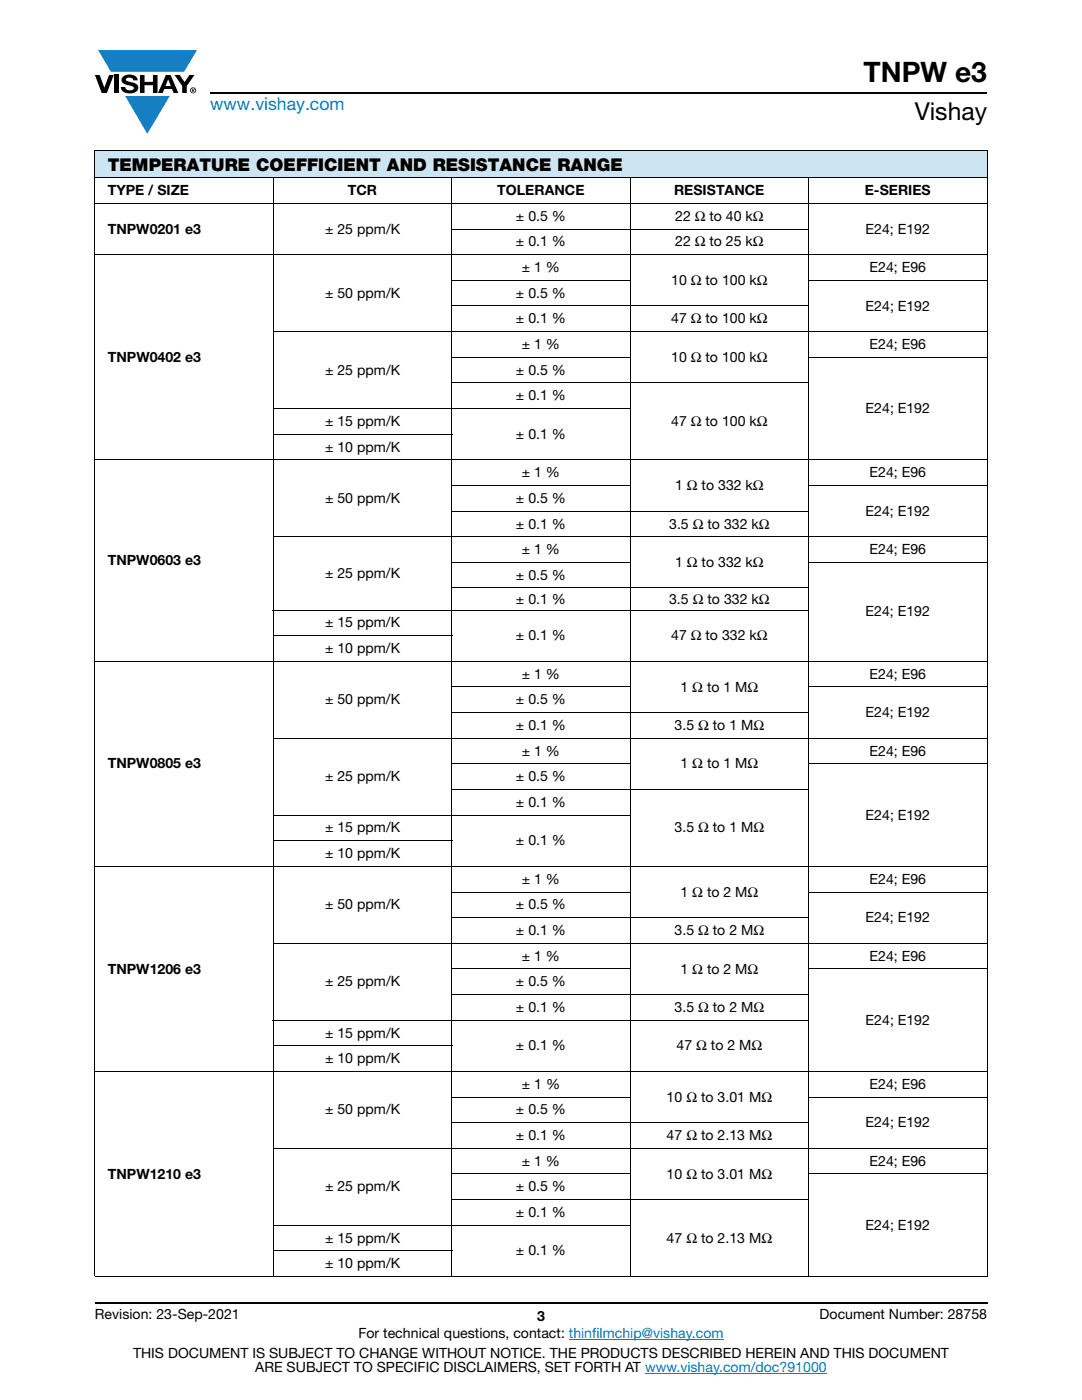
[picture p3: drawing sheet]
<svg xmlns="http://www.w3.org/2000/svg" width="216mm" height="279mm" viewBox="0 0 216 279" stroke-linecap="round" stroke-linejoin="round" font-family="sans-serif">
<defs><g id="words">
<text font-size="5.6" x="172.3" y="16.4">TNPW e3</text>
<text font-size="4.9" x="182.5" y="24">Vishay</text>
<text font-size="3.5" fill="#007ec4" x="42" y="21.9">www.vishay.com</text>
<text font-size="3.5" x="21.5" y="34.1">TEMPERATURE COEFFICIENT AND RESISTANCE RANGE</text>
<g font-size="2.8">
<text x="21.5" y="39">TYPE / SIZE</text>
<text x="69.4" y="39">TCR</text>
<text x="99.2" y="39">TOLERANCE</text>
<text x="134.5" y="39">RESISTANCE</text>
<text x="172.6" y="39">E-SERIES</text>
<text x="21.5" y="46.6">TNPW0201 e3</text>
<text x="64.9" y="46.6">± 25 ppm/K</text>
<text x="103" y="44.1">± 0.5 %</text>
<text x="134.7" y="44.1">22 Ω to 40 kΩ</text>
<text x="172.7" y="46.6">E24; E192</text>
<text x="103" y="49.2">± 0.1 %</text>
<text x="134.7" y="49.2">22 Ω to 25 kΩ</text>
<text x="64.9" y="59.4">± 50 ppm/K</text>
<text x="103" y="59.4">± 0.5 %</text>
<text x="104.1" y="54.3">± 1 %</text>
<text x="133.9" y="56.9">10 Ω to 100 kΩ</text>
<text x="173.5" y="54.3">E24; E96</text>
<text x="103" y="64.5">± 0.1 %</text>
<text x="133.9" y="64.5">47 Ω to 100 kΩ</text>
<text x="172.7" y="62">E24; E192</text>
<text x="104.1" y="69.7">± 1 %</text>
<text x="173.5" y="69.7">E24; E96</text>
<text x="21.5" y="72.2">TNPW0402 e3</text>
<text x="64.9" y="74.8">± 25 ppm/K</text>
<text x="103" y="74.8">± 0.5 %</text>
<text x="133.9" y="72.2">10 Ω to 100 kΩ</text>
<text x="103" y="79.9">± 0.1 %</text>
<text x="172.7" y="82.4">E24; E192</text>
<text x="64.9" y="85">± 15 ppm/K</text>
<text x="103" y="87.6">± 0.1 %</text>
<text x="133.9" y="85">47 Ω to 100 kΩ</text>
<text x="64.9" y="90.1">± 10 ppm/K</text>
<text x="104.1" y="95.2">± 1 %</text>
<text x="173.5" y="95.2">E24; E96</text>
<text x="64.9" y="100.4">± 50 ppm/K</text>
<text x="103" y="100.4">± 0.5 %</text>
<text x="134.7" y="97.8">1 Ω to 332 kΩ</text>
<text x="103" y="105.5">± 0.1 %</text>
<text x="133.5" y="105.5">3.5 Ω to 332 kΩ</text>
<text x="172.7" y="102.9">E24; E192</text>
<text x="21.5" y="112.8">TNPW0603 e3</text>
<text x="104.1" y="110.6">± 1 %</text>
<text x="134.7" y="113.1">1 Ω to 332 kΩ</text>
<text x="173.5" y="110.6">E24; E96</text>
<text x="64.9" y="115.3">± 25 ppm/K</text>
<text x="103" y="115.7">± 0.5 %</text>
<text x="64.9" y="125.2">± 15 ppm/K</text>
<text x="103" y="120.5">± 0.1 %</text>
<text x="133.5" y="120.5">3.5 Ω to 332 kΩ</text>
<text x="172.7" y="123">E24; E192</text>
<text x="64.9" y="130.3">± 10 ppm/K</text>
<text x="103" y="127.8">± 0.1 %</text>
<text x="133.9" y="127.8">47 Ω to 332 kΩ</text>
<text x="104.1" y="135.4">± 1 %</text>
<text x="173.5" y="135.4">E24; E96</text>
<text x="64.9" y="140.6">± 50 ppm/K</text>
<text x="103" y="140.6">± 0.5 %</text>
<text x="135.8" y="138">1 Ω to 1 MΩ</text>
<text x="172.7" y="143.1">E24; E192</text>
<text x="103" y="145.7">± 0.1 %</text>
<text x="134.6" y="145.7">3.5 Ω to 1 MΩ</text>
<text x="21.5" y="153.4">TNPW0805 e3</text>
<text x="64.9" y="155.9">± 25 ppm/K</text>
<text x="103" y="155.9">± 0.5 %</text>
<text x="104.1" y="150.8">± 1 %</text>
<text x="135.8" y="153.4">1 Ω to 1 MΩ</text>
<text x="173.5" y="150.8">E24; E96</text>
<text x="103" y="161">± 0.1 %</text>
<text x="64.9" y="166.1">± 15 ppm/K</text>
<text x="134.6" y="166.1">3.5 Ω to 1 MΩ</text>
<text x="172.7" y="163.6">E24; E192</text>
<text x="64.9" y="171.3">± 10 ppm/K</text>
<text x="103" y="168.7">± 0.1 %</text>
<text x="104.1" y="176.4">± 1 %</text>
<text x="135.8" y="178.9">1 Ω to 2 MΩ</text>
<text x="173.5" y="176.4">E24; E96</text>
<text x="64.9" y="181.5">± 50 ppm/K</text>
<text x="103" y="181.5">± 0.5 %</text>
<text x="172.7" y="184">E24; E192</text>
<text x="103" y="186.6">± 0.1 %</text>
<text x="104.1" y="191.7">± 1 %</text>
<text x="134.6" y="186.6">3.5 Ω to 2 MΩ</text>
<text x="173.5" y="191.7">E24; E96</text>
<text x="21.5" y="194.3">TNPW1206 e3</text>
<text x="64.9" y="196.8">± 25 ppm/K</text>
<text x="103" y="196.8">± 0.5 %</text>
<text x="135.8" y="194.3">1 Ω to 2 MΩ</text>
<text x="103" y="202">± 0.1 %</text>
<text x="134.6" y="202">3.5 Ω to 2 MΩ</text>
<text x="64.9" y="207.1">± 15 ppm/K</text>
<text x="103" y="209.6">± 0.1 %</text>
<text x="135" y="209.6">47 Ω to 2 MΩ</text>
<text x="172.7" y="204.5">E24; E192</text>
<text x="64.9" y="212.2">± 10 ppm/K</text>
<text x="104.1" y="217.3">± 1 %</text>
<text x="133" y="219.9">10 Ω to 3.01 MΩ</text>
<text x="173.5" y="217.3">E24; E96</text>
<text x="64.9" y="222.4">± 50 ppm/K</text>
<text x="103" y="222.4">± 0.5 %</text>
<text x="103" y="227.5">± 0.1 %</text>
<text x="133" y="227.5">47 Ω to 2.13 MΩ</text>
<text x="172.7" y="225">E24; E192</text>
<text x="104.1" y="232.6">± 1 %</text>
<text x="173.5" y="232.6">E24; E96</text>
<text x="21.5" y="235.2">TNPW1210 e3</text>
<text x="64.9" y="237.8">± 25 ppm/K</text>
<text x="103" y="237.8">± 0.5 %</text>
<text x="133" y="235.2">10 Ω to 3.01 MΩ</text>
<text x="103" y="242.9">± 0.1 %</text>
<text x="172.7" y="245.4">E24; E192</text>
<text x="64.9" y="248">± 15 ppm/K</text>
<text x="103" y="250.5">± 0.1 %</text>
<text x="133" y="248">47 Ω to 2.13 MΩ</text>
<text x="64.9" y="253.1">± 10 ppm/K</text>
<text x="18.9" y="263.3">Revision: 23-Sep-2021</text>
<text x="107.2" y="263.6">3</text>
<text x="163.6" y="263.3">Document Number: 28758</text>
<text x="71.5" y="267.1">For technical questions, contact: thinfilmchip@vishay.com</text>
<text x="26.5" y="271">THIS DOCUMENT IS SUBJECT TO CHANGE WITHOUT NOTICE. THE PRODUCTS DESCRIBED HEREIN AND THIS DOCUMENT</text>
<text x="50.9" y="273.8">ARE SUBJECT TO SPECIFIC DISCLAIMERS, SET FORTH AT www.vishay.com/doc?91000</text>
</g>
</g></defs>
<g fill="#147fc3">
<path d="M19.6 10h19.7l-2.6 4.3h-1.1h-13.5z"/>
<path d="M25 19.2h8.9l-4.5 7.5z"/>
</g>
<g fill="#000">
<path d="M18.9 15h1l.9 2.5 1-2.5h.9l-1.4 3.6h-1zM22.9 15h.9v3.6h-.9zM24.6 15.3a2.1 2.1 0 0 1 2.8 .3l.1 .4h-.9a.79 .79 0 0 0-.7-.5 .79 .79 0 0 0-.8 .4l.3 .3 1 .2a1.08 1.08 0 0 1 1.2 1 1.08 1.08 0 0 1-1.1 1.2 1.73 1.73 0 0 1-2.4-1.2h.9a.96 .96 0 0 0 .8 .6 .96 .96 0 0 0 .9-.4 1.31 1.31 0 0 0-1.2-.6 1.03 1.03 0 0 1-1.1-.6 1.03 1.03 0 0 1 .2-1.1zM27.9 15h.9v1.3h1.7v-1.3h.9v3.6h-.9v-1.6h-1.7v1.6h-.9zM34.8 15h1.1l.9 1.4 1-1.4h1l-1.5 2.2v1.4h-.9v-1.4z"/>
<path d="M33.6 15.9l.5 1.3h-1.1zM33.1 15l-1.6 3.6h1l.3-.8h1.5l.3 .8h1l-1.6-3.6z"/>
<path d="M38.4 17.8h.2v.2h-.2zM38.3 17.7v.7h.1v-.3l.4 .3-.2-.3 .2-.2-.1-.2z"/>
<path d="M38.1 18a.46 .46 0 0 1 .9 0 .46 .46 0 0 1-.9 0zM37.9 18a.6 .6 0 0 0 1.2 0 .6 .6 0 0 0-1.2 0z"/>
</g>
<path d="M42 18.6h155M18.9 260h178.1" fill="none" stroke="#000" stroke-width=".36"/>
<path d="M113.5 267.3h30.9M128.7 274h36.3" fill="none" stroke="#007ec4" stroke-width=".2"/>
<path d="M18.9 30h178.1v5.5h-178.1z" fill="#cce5f3"/>
<g fill="none" stroke="#000" stroke-width=".2">
<path d="M18.9 30h178.1M18.9 35.5h178.1M18.9 30.1v224.6M54.5 35.4v219.4M90.1 35.4v219.4M125.8 35.4v219.4M161.4 35.4v219.4M197 30.1v224.6M18.9 40.6h178.1M18.9 50.8h178.1M90.1 45.7h71.3M90.1 56h35.7"/>
<path d="M161.3 56h35.7M54.5 66.2h142.5M90.1 61.1h71.3M90.1 71.3h35.7M90.1 76.4h71.3M161.3 71.3h35.7M18.9 91.8h178.1M54.5 81.5h71.3M54.5 86.7h35.7M90.1 96.9h35.7M161.3 96.9h35.7M54.5 107.1h142.5"/>
<path d="M90.1 102h71.3M90.1 112.2h35.7M90.1 117.3h71.3M161.3 112.2h35.7M18.9 132h178.1M54.5 121.8h106.9M54.5 126.9h35.7M90.1 137.1h35.7M161.3 137.1h35.7M54.5 147.3h142.5M90.1 142.2h71.3M90.1 152.4h35.7"/>
<path d="M90.1 157.6h71.3M161.3 152.4h35.7M18.9 172.9h178.1M54.5 162.7h71.3M54.5 167.8h35.7M90.1 178h35.7M161.3 178h35.7M54.5 188.3h142.5M90.1 183.1h71.3M90.1 193.4h35.7M90.1 198.5h71.3M161.3 193.4h35.7"/>
<path d="M18.9 213.8h178.1M54.5 203.6h106.9M54.5 208.7h35.7M90.1 218.9h35.7M161.3 218.9h35.7M54.5 229.2h142.5M90.1 224.1h71.3M90.1 234.3h35.7M90.1 239.4h71.3M161.3 234.3h35.7M18.9 254.8h178.1M54.5 244.5h71.3"/>
<path d="M54.5 249.6h35.7"/>
</g>
<use href="#words"/>
</svg>
